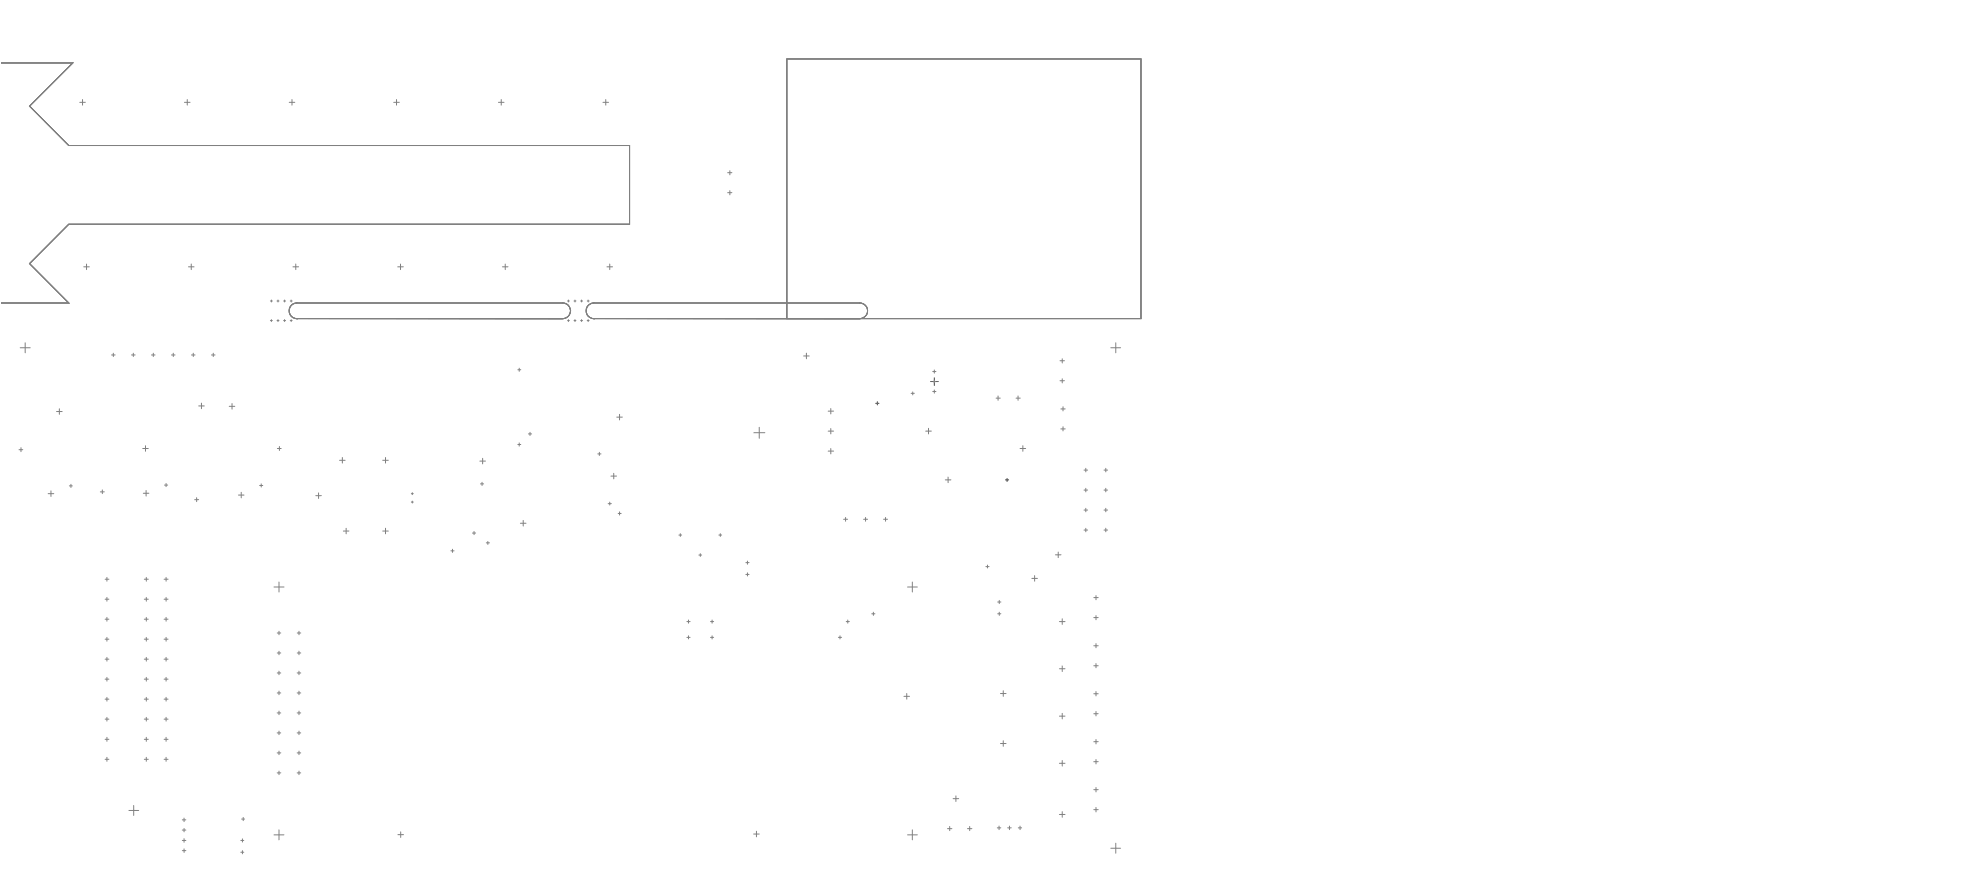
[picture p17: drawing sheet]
<svg xmlns="http://www.w3.org/2000/svg" width="831mm" height="370mm" viewBox="0 0 831 370" stroke-linecap="round" stroke-linejoin="round" font-family="sans-serif">
<g fill="none" stroke="#808080" stroke-width=".42">
<path d="M.4 26.6h30.4l-18.3 18.3 16.6 16.6h237.3v33.3h-237.3l-16.6 16.7 16.6 16.6h-28.7M333 24.9h149.8v109.8h-149.8zM33.7 43.3h2.4M34.9 42.1v2.4M78.1 43.3h2.3M79.2 42.1v2.4M122.4 43.3h2.3M123.6 42.1v2.4M166.6 43.3h2.4M167.8 42.1v2.4M210.9 43.3h2.4M212.1 42.1v2.4"/>
<path d="M255.2 43.3h2.3M256.3 42.1v2.4M307.9 73h1.8M308.9 72.2v1.8M307.9 81.5h1.8M308.9 80.6v1.8M35.4 112.8h2.4M36.6 111.7v2.3M79.8 112.8h2.3M80.9 111.7v2.3M124 112.8h2.4M125.2 111.7v2.3"/>
<path d="M168.3 112.8h2.4M169.5 111.7v2.3M212.6 112.8h2.4M213.8 111.7v2.3M256.9 112.8h2.3M258 111.7v2.3M114.4 127.3h.9M114.4 135.6h.9M114.9 126.9v.8M114.9 135.2v.8M117.2 127.3h.9M117.2 135.6h.9"/>
<path d="M117.6 126.9v.8M117.6 135.2v.8M120 127.3h.9M120 135.6h.9M120.4 126.9v.8M120.4 135.2v.8M122.8 127.3h.9M122.8 135.6h.9M123.2 126.9v.8M123.2 135.2v.8M123.3 129.1l2.4-1h112.4a3.3 3.3 0 0 1 3.3 2.9 3.3 3.3 0 0 1-2.5 3.7h-113.2a3.3 3.3 0 0 1-3.1-2 3.3 3.3 0 0 1 .7-3.6zM240.2 127.3h.8"/>
<path d="M240.2 135.6h.8M240.5 126.9v.8M240.5 135.2v.8M242.9 127.3h.8M242.9 135.6h.8M243.3 126.9v.8M243.3 135.2v.8M245.7 127.3h.8M245.7 135.6h.8M246.1 126.9v.8M246.1 135.2v.8M248.5 127.3h.8"/>
<path d="M248.5 135.6h.8M248.9 126.9v.8M248.9 135.2v.8M249 129.1l2.4-1h112.4a3.3 3.3 0 0 1 3.4 3.4 3.3 3.3 0 0 1-3.4 3.3l-112.4-.1a3.3 3.3 0 0 1-3.1-2 3.3 3.3 0 0 1 .7-3.6zM8.5 147.1h4.3M10.7 145v4.2M47.2 150.1h1.5M48 149.4v1.4M55.7 150.1h1.5M56.4 149.4v1.4M64.1 150.1h1.5M64.9 149.4v1.4"/>
<path d="M72.6 150.1h1.5M73.3 149.4v1.4M81 150.1h1.5M81.8 149.4v1.4M89.5 150.1h1.5M90.2 149.4v1.4M219.1 156.4h1.3M219.7 155.7v1.4M340.1 150.5h2.3M341.3 149.4v2.3M394.7 157.1h1.4M395.4 156.5v1.3"/>
<path d="M448.6 152.6h1.9M449.5 151.7v1.8M470.1 147.1h4.1M472.2 145v4.2M23.9 174h2.4M25.1 172.9v2.3M84.1 171.7h2.3M85.3 170.5v2.4M97 171.9h2.4M98.2 170.7v2.3M261 176.4h2.4M262.2 175.2v2.4"/>
<path d="M350.5 173.9h2.3M351.6 172.8v2.3M385.6 166.4h1.3M386.3 165.8v1.2M394.7 165.6h1.4M394.7 161.4h1.4M395.4 160.7v1.3M395.4 164.9v1.4M421.5 168.4h1.8M422.4 167.5v1.8M430 168.4h1.8M430.8 167.5v1.8"/>
<path d="M448.6 161h1.9M448.9 172.9h1.9M449.5 160.2v1.8M449.9 172v1.8M8 190.2h1.6M8.9 189.3v1.7M60.4 189.7h2.4M61.6 188.5v2.4M117.4 189.7h1.6M118.2 188.8v1.7M143.7 194.7h2.4M144.9 193.5v2.4"/>
<path d="M162 194.7h2.3M163.1 193.5v2.4M203.1 195h2.3M204.3 193.8v2.4M219.1 188h1.3M219.7 187.3v1.4M223.6 183.5h1.4M224.3 182.8v1.4M253 192h1.3M253.6 191.3v1.3M319 183h4.7M321.3 180.7v4.7"/>
<path d="M350.5 182.3h2.3M350.5 190.8h2.3M351.6 181.2v2.3M351.6 189.7v2.3M391.8 182.3h2.3M392.9 181.1v2.4M431.7 189.7h2.3M432.9 188.5v2.4M448.9 181.4h1.9M449.9 180.5v1.7M458.7 198.8h1.6M459.5 198.1v1.5"/>
<path d="M467.2 198.8h1.5M468 198.1v1.5M20.4 208.8h2.4M21.6 207.6v2.4M29.3 205.5h1.3M30 204.8v1.4M42.5 208h1.6M43.3 207.2v1.6M60.6 208.6h2.4M61.8 207.4v2.4M69.6 205.2h1.4M70.3 204.5v1.3"/>
<path d="M82.4 211.3h1.7M83.2 210.5v1.7M100.9 209.4h2.4M102.1 208.2v2.4M109.9 205.3h1.3M110.5 204.6v1.4M133.6 209.6h2.4M134.8 208.5v2.3M174.1 208.8h.8M174.1 212.3h.8M174.5 208.4v.8M174.5 211.9v.9"/>
<path d="M203.3 204.6h1.4M204 204v1.3M257.4 213h1.3M258 212.3v1.3M258.5 201.4h2.4M259.7 200.2v2.3M261.6 217.2h1.3M262.2 216.5v1.3M357 219.6h1.7M357.8 218.8v1.7M365.5 219.6h1.6M366.3 218.8v1.7"/>
<path d="M373.9 219.6h1.7M374.8 218.8v1.7M400 203h2.4M401.2 201.8v2.3M458.7 207.3h1.6M458.7 215.7h1.6M459.5 206.5v1.5M459.5 215v1.5M467.2 207.3h1.5M467.2 215.7h1.5M468 206.5v1.5M468 215v1.5"/>
<path d="M145.3 224.6h2.4M146.5 223.4v2.4M162 224.6h2.3M163.1 223.4v2.4M190.8 233h1.4M191.5 232.3v1.3M199.9 225.4h1.4M200.6 224.8v1.3M205.8 229.6h1.3M206.5 229v1.3M220.2 221.3h2.4M221.4 220.1v2.4"/>
<path d="M287.3 226.3h1.2M287.9 225.7v1.2M295.8 234.7h1.1M296.4 234.1v1.2M304.2 226.3h1.2M304.8 225.7v1.2M315.6 238h1.4M316.3 237.3v1.3M417.2 239.6h1.4M417.9 239v1.2M446.6 234.7h2.4M447.8 233.5v2.3"/>
<path d="M458.7 224.2h1.6M459.5 223.4v1.5M467.2 224.2h1.5M468 223.4v1.5M44.5 253.4h1.6M44.5 245h1.6M45.2 244.2v1.6M45.2 252.7v1.6M61.1 253.4h1.7M61.1 245h1.7M61.9 244.2v1.6M61.9 252.7v1.6"/>
<path d="M69.4 253.4h1.7M69.4 245h1.7M70.3 244.2v1.6M70.3 252.7v1.6M116 248.3h4.2M118.1 246.2v4.2M315.6 242.9h1.4M316.3 242.3v1.3M368.9 259.6h1.4M369.6 258.9v1.4M384.1 248.3h4.1M386.1 246.2v4.2"/>
<path d="M422.2 254.6h1.4M422.2 259.6h1.4M422.9 253.9v1.4M422.9 258.9v1.4M436.7 244.6h2.3M437.9 243.4v2.4M462.9 252.7h1.8M463.8 251.9v1.8M44.5 270.3h1.6M44.5 278.8h1.6M44.5 261.9h1.6M45.2 261.1v1.6"/>
<path d="M45.2 269.6v1.6M45.2 278v1.6M61.1 270.3h1.7M61.1 278.8h1.7M61.1 261.9h1.7M61.9 261.1v1.6M61.9 269.6v1.6M61.9 278v1.6M69.4 270.3h1.7M69.4 278.8h1.7M69.4 261.9h1.7M70.3 261.1v1.6"/>
<path d="M70.3 269.6v1.6M70.3 278v1.6M117.3 267.7h1.5M117.3 276.2h1.5M118.1 266.9v1.6M118.1 275.4v1.5M125.8 267.7h1.5M125.8 276.2h1.5M126.5 266.9v1.6M126.5 275.4v1.5M290.7 269.6h1.3M290.7 262.9h1.3"/>
<path d="M291.4 262.2v1.4M291.4 268.9v1.3M300.7 269.6h1.3M300.7 262.9h1.3M301.3 262.2v1.4M301.3 268.9v1.3M354.8 269.6h1.3M355.5 268.9v1.3M358.1 262.9h1.3M358.8 262.2v1.4M448.3 262.9h2.4M449.5 261.7v2.4"/>
<path d="M462.9 261.2h1.8M462.9 273.1h1.8M463.8 260.4v1.7M463.8 272.2v1.8M44.5 295.7h1.6M44.5 287.2h1.6M45.2 286.5v1.6M45.2 294.9v1.6M61.1 295.7h1.7M61.1 287.2h1.7M61.9 286.5v1.6M61.9 294.9v1.6"/>
<path d="M69.4 295.7h1.7M69.4 287.2h1.7M70.3 286.5v1.6M70.3 294.9v1.6M117.3 293.1h1.5M117.3 284.6h1.5M118.1 283.9v1.5M118.1 292.3v1.5M125.8 293.1h1.5M125.8 284.6h1.5M126.5 283.9v1.5M126.5 292.3v1.5"/>
<path d="M382.5 294.5h2.4M383.7 293.3v2.4M423.4 293.3h2.4M424.6 292.1v2.4M448.3 282.8h2.4M449.5 281.7v2.3M462.9 281.6h1.8M462.9 293.4h1.8M463.8 280.6v1.8M463.8 292.5v1.8M44.5 304.1h1.6M44.5 312.7h1.6"/>
<path d="M45.2 303.4v1.6M45.2 311.8v1.7M61.1 304.1h1.7M61.1 312.7h1.7M61.9 303.4v1.6M61.9 311.8v1.7M69.4 304.1h1.7M69.4 312.7h1.7M70.3 303.4v1.6M70.3 311.8v1.7M117.3 301.5h1.5M117.3 318.4h1.5"/>
<path d="M117.3 310h1.5M118.1 300.8v1.5M118.1 309.2v1.5M118.1 317.7v1.5M125.8 301.5h1.5M125.8 318.4h1.5M125.8 310h1.5M126.5 300.8v1.5M126.5 309.2v1.5M126.5 317.7v1.5M423.4 314.5h2.4M424.6 313.3v2.3"/>
<path d="M448.3 302.9h2.4M449.5 301.7v2.4M462.9 301.9h1.8M462.9 313.7h1.8M463.8 300.9v1.9M463.8 312.8v1.8M44.5 321.1h1.6M45.2 320.3v1.7M61.1 321.1h1.7M61.9 320.3v1.7M69.4 321.1h1.7M70.3 320.3v1.7"/>
<path d="M117.3 326.9h1.5M118.1 326.1v1.5M125.8 326.9h1.5M126.5 326.1v1.5M403.3 337.8h2.4M404.5 336.6v2.4M448.3 322.8h2.4M449.5 321.6v2.4M462.9 322.1h1.8M462.9 334h1.8M463.8 321.2v1.9M463.8 333v1.9"/>
<path d="M54.6 342.8h4.1M56.6 340.7v4.2M77.1 355.4h1.6M77.1 346.7h1.6M77.1 351.1h1.6M77.1 359.8h1.6M77.9 346v1.5M77.9 350.4v1.4M77.9 354.7v1.5M77.9 359v1.5M101.9 355.4h1.3M102.3 346.4h1.2"/>
<path d="M102.6 354.8v1.3M102.6 359.8v1.3M102.9 345.7v1.4M116 353.1h4.2M118.1 351v4.2M168.4 353h2.4M169.6 351.8v2.4M318.9 352.7h2.4M320.1 351.6v2.3M384.1 353.1h4.1M386.1 351v4.2M401 350.5h1.8"/>
<path d="M401.9 349.5v1.8M409.4 350.5h1.9M410.4 349.5v1.8M422 350.1h1.6M422.8 349.4v1.5M426.4 350.1h1.6M427.2 349.4v1.5M430.9 350.1h1.5M431.7 349.4v1.5M448.3 344.5h2.4M449.5 343.3v2.3M462.9 342.4h1.8"/>
<path d="M463.8 341.5v1.9M470.1 358.7h4.1M472.2 356.6v4.3M101.9 360.4h1.3"/>
</g>
<path d="M395.4 159.8v3.3M393.8 161.4h3.3" fill="none" stroke="#008000" stroke-width=".42"/>
<path d="M370.6 170.6h1.4M371.3 169.9v1.4M425.5 203h1.4M426.2 202.4v1.2" fill="none" stroke="#800080" stroke-width=".42"/>
</svg>
